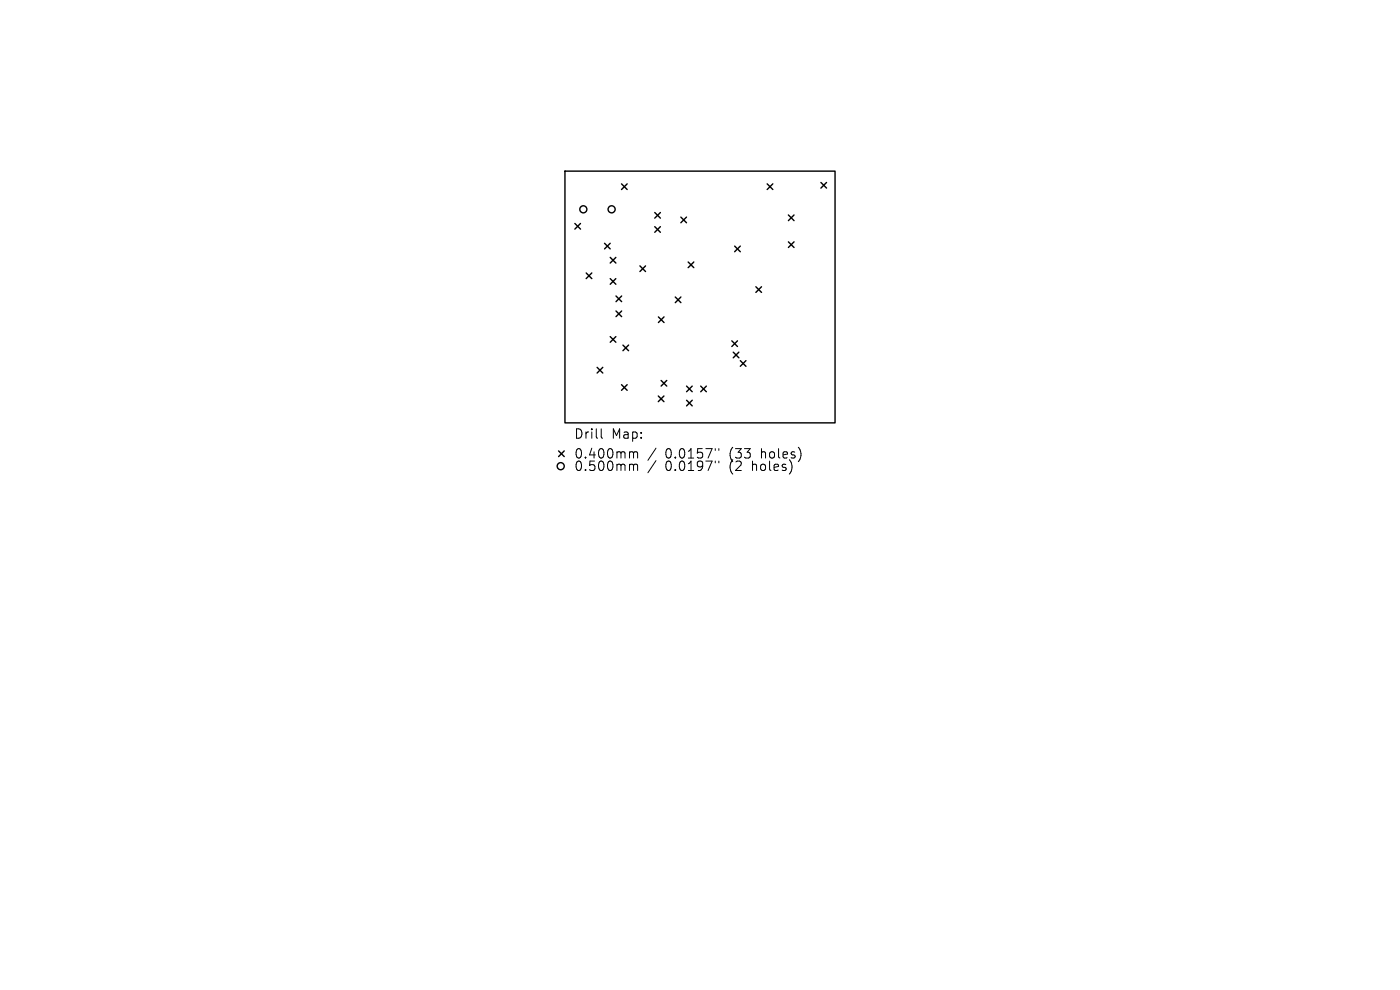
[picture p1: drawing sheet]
<svg xmlns="http://www.w3.org/2000/svg" width="297mm" height="210mm" viewBox="0 0 297 210" stroke-linecap="round" stroke-linejoin="round" font-family="sans-serif">
<defs><g id="words">
<g font-size="2.8">
<text x="121.7" y="93.4">Drill</text>
<text x="129.7" y="93.4">Map:</text>
<text x="121.7" y="97.6">0.400mm</text>
<text x="121.7" y="100.2">0.500mm</text>
<text x="141.1" y="97.6">0.0157&quot;</text>
<text x="141.1" y="100.2">0.0197&quot;</text>
<text x="154.9" y="97.6">(33</text>
<text x="154.9" y="100.2">(2</text>
<text x="159.8" y="100.2">holes)</text>
<text x="161.7" y="97.6">holes)</text>
</g>
</g></defs>
<g fill="none" stroke="#000" stroke-width=".3">
<path d="M119.9 36.3h57.3v53.4h-57.3zM131.9 39l1.2 1.2M133.1 39l-1.2 1.2M162.8 39l1.2 1.2M164 39l-1.2 1.2M174.2 38.7l1.2 1.2M175.4 38.7l-1.2 1.2M122 47.4l1.2 1.2M123.2 47.4l-1.2 1.2M124.4 57.9l1.2 1.2M125.6 57.9l-1.2 1.2M128.3 51.6l1.2 1.2"/>
<path d="M129.5 51.6l-1.2 1.2M129.5 54.6l1.2 1.2M129.5 59.1l1.2 1.2M130.7 54.6l-1.2 1.2M130.7 59.1l-1.2 1.2M135.8 56.4l1.2 1.2M137 56.4l-1.2 1.2M138.9 45.1l1.2 1.2M138.9 48.1l1.2 1.2M140.1 45.1l-1.2 1.2M140.1 48.1l-1.2 1.2M144.4 46.1l1.2 1.2"/>
<path d="M145.6 46.1l-1.2 1.2M146 55.6l1.2 1.2M147.2 55.6l-1.2 1.2M155.9 52.2l1.2 1.2M157.1 52.2l-1.2 1.2M167.3 45.6l1.2 1.2M167.3 51.3l1.2 1.2M168.5 45.6l-1.2 1.2M168.5 51.3l-1.2 1.2M126.7 77.9l1.2 1.2M127.9 77.9l-1.2 1.2M129.5 71.4l1.2 1.2"/>
<path d="M130.7 71.4l-1.2 1.2M130.7 62.8l1.2 1.2M130.7 66l1.2 1.2M131.9 62.8l-1.2 1.2M131.9 66l-1.2 1.2M132.2 73.2l1.2 1.2M133.4 73.2l-1.2 1.2M139.7 67.2l1.2 1.2M140.9 67.2l-1.2 1.2M143.3 63l1.2 1.2M144.5 63l-1.2 1.2M155.3 72.3l1.2 1.2"/>
<path d="M155.6 74.7l1.2 1.2M156.5 72.3l-1.2 1.2M156.8 74.7l-1.2 1.2M157.1 76.5l1.2 1.2M158.3 76.5l-1.2 1.2M160.4 60.8l1.2 1.2M161.6 60.8l-1.2 1.2M118.5 95.7l1.2 1.2M119.7 95.7l-1.2 1.2M131.9 81.6l1.2 1.2M133.1 81.6l-1.2 1.2M139.7 84l1.2 1.2"/>
<path d="M140.3 80.7l1.2 1.2M140.9 84l-1.2 1.2M141.5 80.7l-1.2 1.2M145.7 81.9l1.2 1.2M145.7 84.9l1.2 1.2M146.9 81.9l-1.2 1.2M146.9 84.9l-1.2 1.2M148.7 81.9l1.2 1.2M149.9 81.9l-1.2 1.2"/>
<circle cx="123.8" cy="44.4" r=".75"/>
<circle cx="129.8" cy="44.4" r=".75"/>
<circle cx="119" cy="98.9" r=".75"/>
</g>
<g fill="none" stroke="#000" stroke-width=".21">
<path d="M127.5 91v1.7l.3 .3M133.8 95.8h.3l.3 .3M133.8 98.5h.3l.3 .3M134.4 96.1l.3-.3 .5 .1 .1 1.3M134.4 96.1v1.1M134.4 98.8v1M134.4 98.8l.3-.3 .5 .1 .1 1.2M139.2 95.1l-1.7 2.5M139.2 97.7l-1.7 2.6M151.7 95.2v.3M151.7 97.8v.4M152.5 95.2v.3"/>
<path d="M152.5 97.8v.4"/>
</g>
<use href="#words"/>
</svg>
